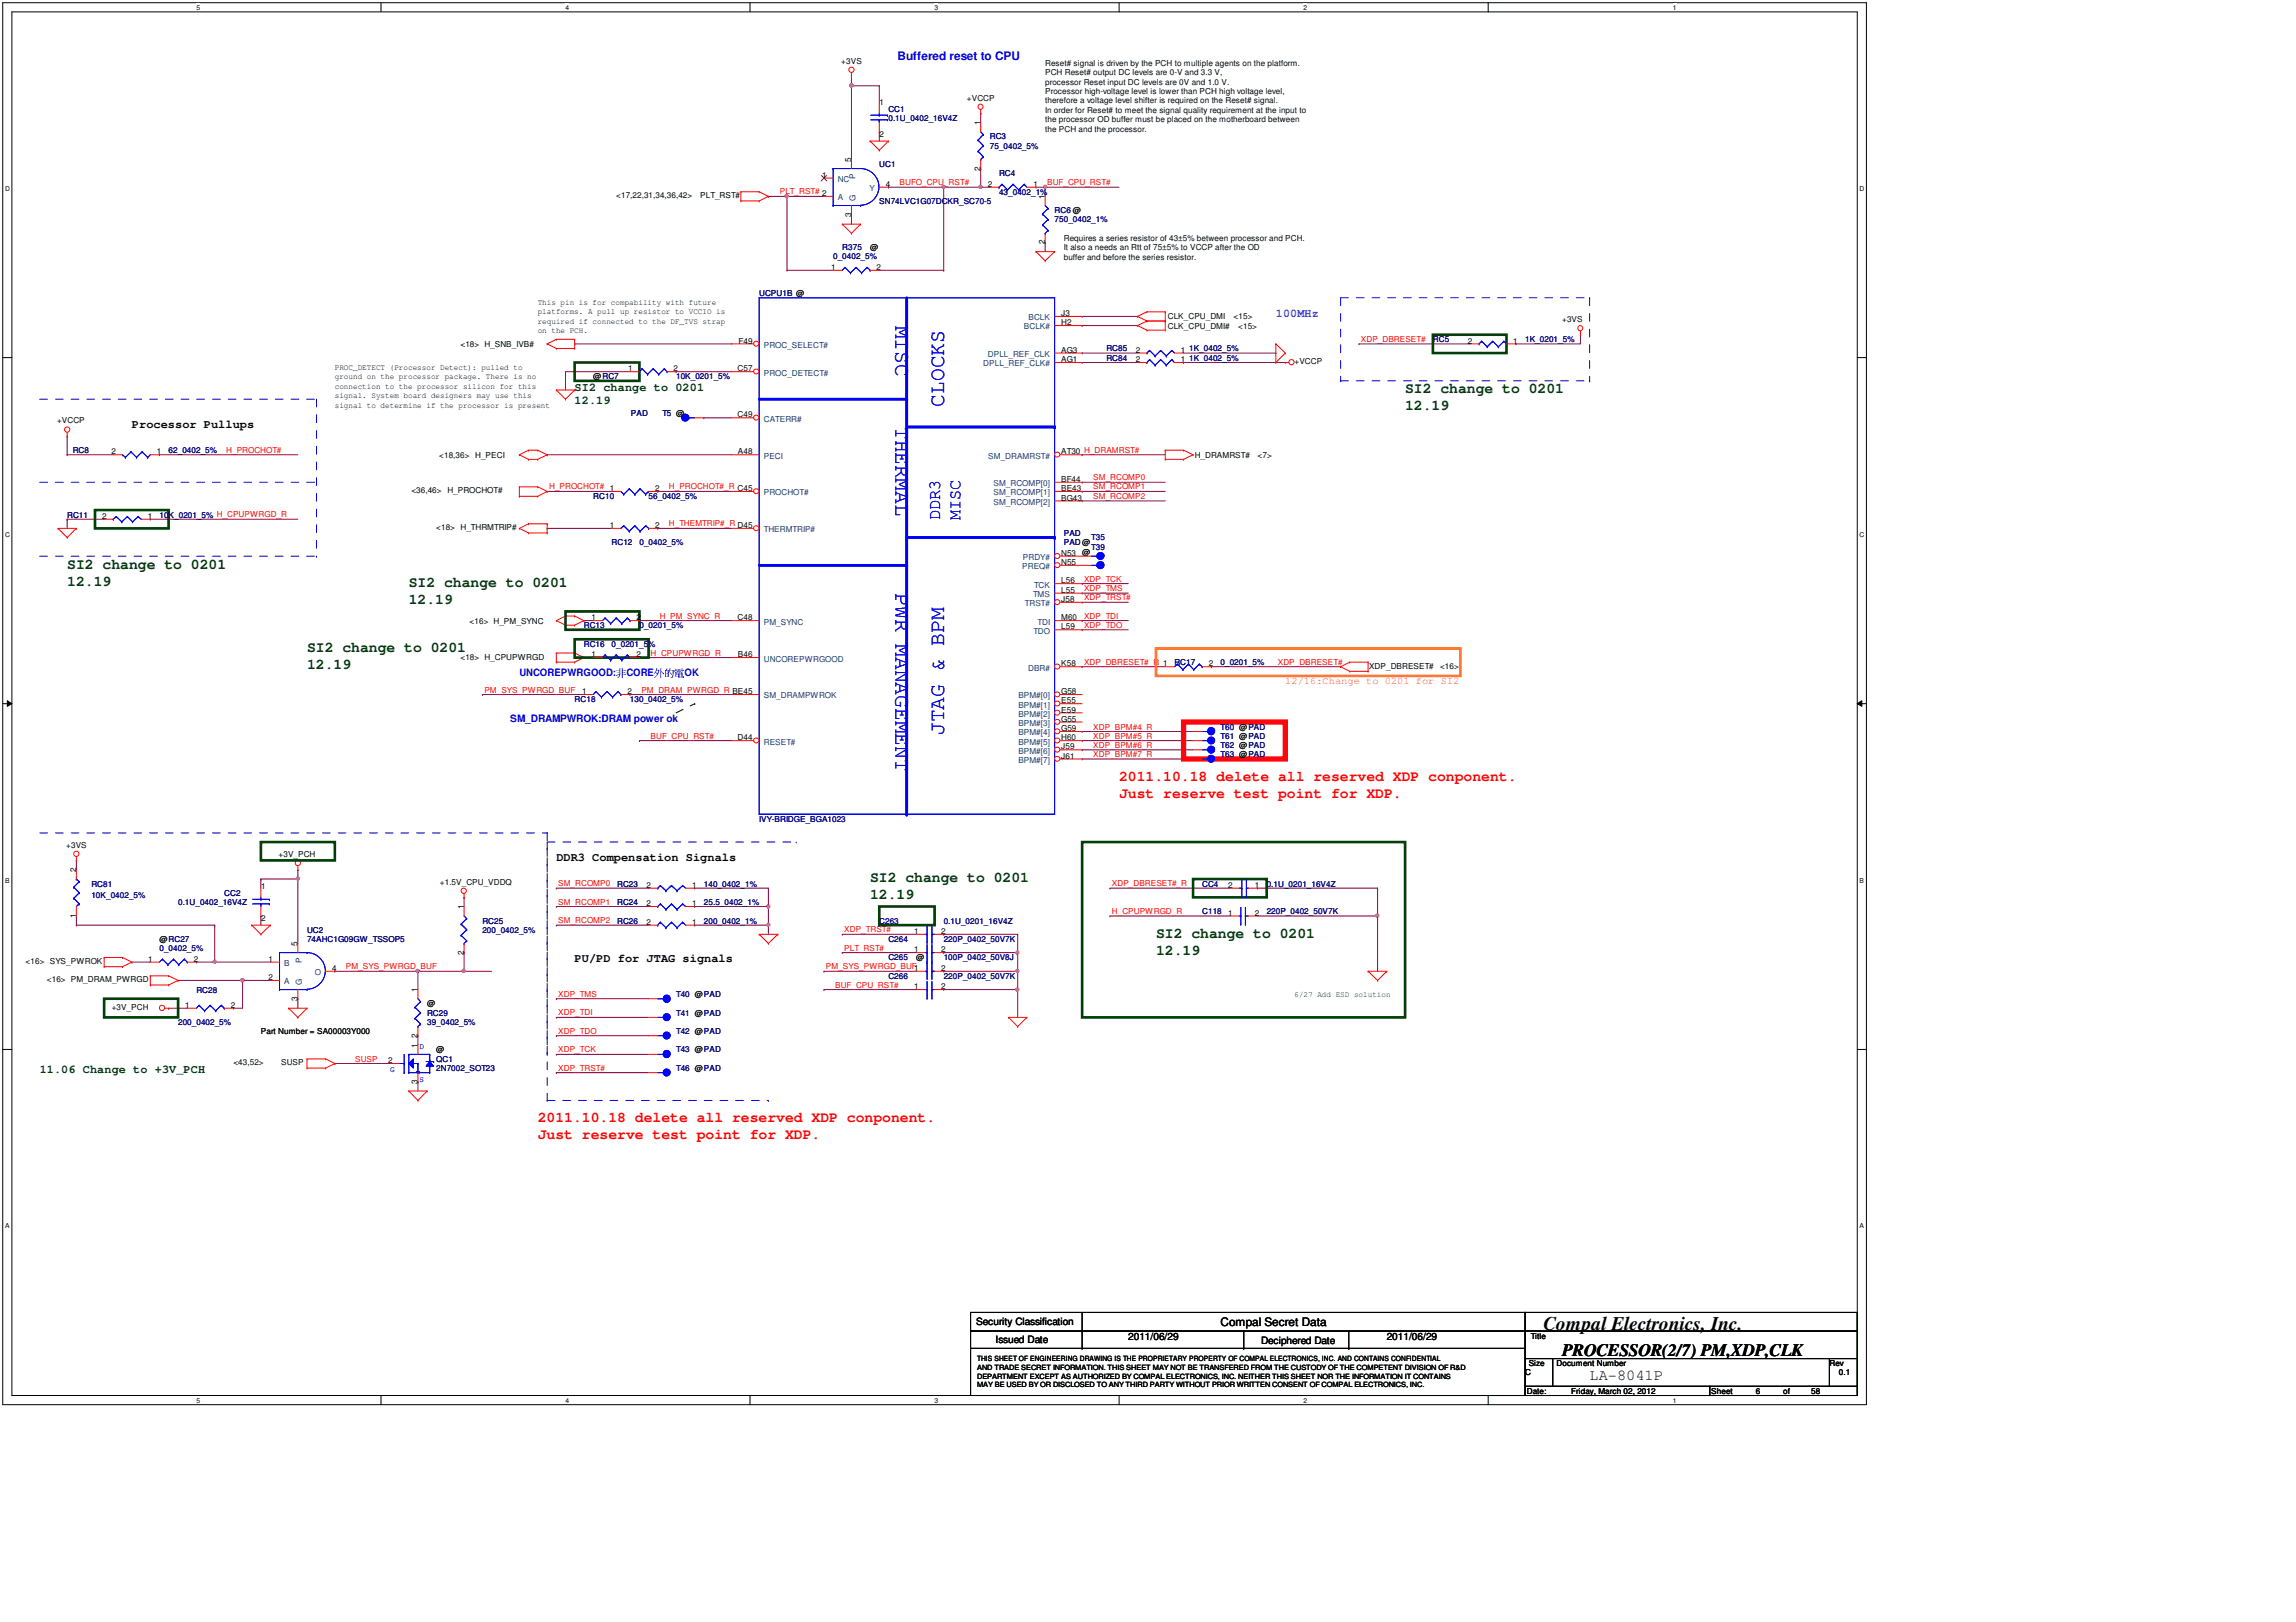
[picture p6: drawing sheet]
<svg xmlns="http://www.w3.org/2000/svg" width="297mm" height="210mm" viewBox="0 0 297 210" stroke-linecap="round" stroke-linejoin="round" font-family="sans-serif">
<defs><g id="words">
<g font-size="2.8" fill="#00f">
<text x="115.9" y="42.1" transform="rotate(90 115.9 42.1)">MISC</text>
<text x="122.1" y="52.6" transform="rotate(-90 122.1 52.6)">CLOCKS</text>
<text x="115.9" y="55.3" transform="rotate(90 115.9 55.3)">THERMAL</text>
<text x="115.9" y="76.8" transform="rotate(90 115.9 76.8)">PWR MANAGEMENT</text>
<text x="122.1" y="95.1" transform="rotate(-90 122.1 95.1)">JTAG &amp; BPM</text>
</g>
<text font-size="2.5" x="199.7" y="172.1">Compal Electronics, Inc.</text>
<g font-size="2.2" fill="#00f">
<text x="121.6" y="67.3" transform="rotate(-90 121.6 67.3)">DDR3</text>
<text x="124.3" y="67.3" transform="rotate(-90 124.3 67.3)">MISC</text>
</g>
<text font-size="2.2" x="202.1" y="175.5">PROCESSOR(2/7) PM,XDP,CLK</text>
<text font-size="2" x="205.7" y="178.6">LA-8041P</text>
<g font-size="1.9" fill="#004000">
<text x="181.8" y="50.9">SI2 change to 0201</text>
<text x="181.8" y="53.1">12.19</text>
<text x="8.7" y="73.6">SI2 change to 0201</text>
<text x="8.7" y="75.8">12.19</text>
<text x="52.9" y="76">SI2 change to 0201</text>
<text x="52.9" y="78.2">12.19</text>
<text x="39.7" y="84.3">SI2 change to 0201</text>
<text x="39.7" y="86.5">12.19</text>
<text x="112.6" y="114.2">SI2 change to 0201</text>
<text x="112.6" y="116.4">12.19</text>
<text x="149.6" y="121.3">SI2 change to 0201</text>
<text x="149.6" y="123.5">12.19</text>
</g>
<g font-size="1.9" fill="#f00">
<text x="144.8" y="101">2011.10.18 delete all reserved XDP conponent.</text>
<text x="144.8" y="103.2">Just reserve test point for XDP.</text>
<text x="69.6" y="145.2">2011.10.18 delete all reserved XDP conponent.</text>
<text x="69.6" y="147.4">Just reserve test point for XDP.</text>
</g>
<text font-size="1.5" fill="#00f" x="116.1" y="7.8">Buffered reset to CPU</text>
<text font-size="1.5" fill="#0080ff" x="165.1" y="41">100MHz</text>
<g font-size="1.5" fill="#004000">
<text x="74.3" y="50.6">SI2 change to 0201</text>
<text x="74.3" y="52.3">12.19</text>
<text x="5.1" y="138.9">11.06 Change to +3V_PCH</text>
</g>
<g font-size="1.5">
<text x="17.1" y="55.3">Processor Pullups</text>
<text x="72" y="111.4">DDR3 Compensation Signals</text>
<text x="74.3" y="124.5">PU/PD for JTAG signals</text>
<text x="157.9" y="171.6">Compal Secret Data</text>
</g>
<g font-size="1.3" fill="#00f">
<text x="67.2" y="87.5">UNCOREPWRGOOD:</text>
<text x="81" y="87.5">CORE</text>
<text x="88.6" y="87.5">OK</text>
<text x="66" y="93.5">SM_DRAMPWROK:DRAM power ok</text>
</g>
<text font-size="1.3" fill="#ff8000" x="166.3" y="88.5">12/16:Change to 0201 for SI2</text>
<g font-size="1.3">
<text x="126.3" y="171.5">Security Classification</text>
<text x="128.8" y="173.8">Issued Date</text>
<text x="146" y="173.4">2011/06/29</text>
<text x="163.2" y="173.9">Deciphered Date</text>
<text x="179.4" y="173.4">2011/06/29</text>
</g>
<g font-size="1.1">
<text x="108.8" y="8.2">+3VS</text>
<text x="135.2" y="8.5">Reset# signal is driven by the PCH to multiple agents on the platform.</text>
<text x="135.2" y="9.7">PCH Reset# output DC levels are 0-V and 3.3 V,</text>
<text x="135.2" y="10.9">processor Reset input DC levels are 0V and 1.0 V.</text>
<text x="113.8" y="13.6">1</text>
<text x="113.8" y="17.7">2</text>
<text x="125.1" y="13">+VCCP</text>
<text x="126.8" y="16.2" transform="rotate(-90 126.8 16.2)">1</text>
<text x="135.2" y="12.2">Processor high-voltage level is lower than PCH high voltage level,</text>
<text x="135.2" y="13.4">therefore a voltage level shifter is required on the Reset# signal.</text>
<text x="135.2" y="14.6">In order for Reset# to meet the signal quality requirement at the input to</text>
<text x="135.2" y="15.8">the processor OD buffer must be placed on the motherboard between</text>
<text x="135.2" y="17.1">the PCH and the processor.</text>
<text x="106.3" y="23">1</text>
<text x="110.1" y="21" transform="rotate(-90 110.1 21)">5</text>
<text x="126.8" y="22.1" transform="rotate(-90 126.8 22.1)">2</text>
<text x="79.7" y="25.7">&lt;17,22,31,34,36,42&gt;</text>
<text x="90.6" y="25.7">PLT_RST#</text>
<text x="110.1" y="28" transform="rotate(-90 110.1 28)">3</text>
<text x="114.6" y="24.2">4</text>
<text x="127.8" y="24.2">2</text>
<text x="133.7" y="24.2">1</text>
<text x="135.2" y="25.8" transform="rotate(-90 135.2 25.8)">1</text>
<text x="107.5" y="34.9">1</text>
<text x="112.6" y="32.4">@</text>
<text x="113.4" y="34.9">2</text>
<text x="135.2" y="31.6" transform="rotate(-90 135.2 31.6)">2</text>
<text x="137.6" y="31.2">Requires a series resistor of 43±5% between processor and PCH.</text>
<text x="137.6" y="32.4">It also a needs an Rtt of 75±5% to VCCP after the OD</text>
<text x="137.6" y="33.6">buffer and before the series resistor.</text>
<text x="69.6" y="39.5">This pin is for compability with future</text>
<text x="69.6" y="40.7">platforms. A pull up resistor to VCCIO is</text>
<text x="69.6" y="41.9">required if connected to the DF_TVS strap</text>
<text x="137.3" y="40.9">J3</text>
<text x="151.1" y="41.3">CLK_CPU_DMI</text>
<text x="159.6" y="41.3">&lt;15&gt;</text>
<text x="202.1" y="41.7">+3VS</text>
<text x="43.3" y="47.8">PROC_DETECT (Processor Detect): pulled to</text>
<text x="59.6" y="44.9">&lt;18&gt; H_SNB_IVB#</text>
<text x="69.6" y="43.1">on the PCH.</text>
<text x="95.6" y="44.5">F49</text>
<text x="137.3" y="42.1">H2</text>
<text x="137.3" y="46.9">AG1</text>
<text x="137.3" y="45.6">AG3</text>
<text x="146.9" y="45.6">2</text>
<text x="146.9" y="46.9">2</text>
<text x="151.1" y="42.5">CLK_CPU_DMI#</text>
<text x="152.8" y="45.6">1</text>
<text x="152.8" y="46.9">1</text>
<text x="160.2" y="42.5">&lt;15&gt;</text>
<text x="167.5" y="47.2">+VCCP</text>
<text x="189.9" y="44.5">2</text>
<text x="195.7" y="44.5">1</text>
<text x="43.3" y="49.1">ground on the processor package. There is no</text>
<text x="43.3" y="50.3">connection to the processor silicon for this</text>
<text x="43.3" y="51.5">signal. System board designers may use this</text>
<text x="43.3" y="52.8">signal to determine if the processor is present</text>
<text x="76.8" y="49.1">@RC7</text>
<text x="81.3" y="48.1">1</text>
<text x="87.1" y="48.1">2</text>
<text x="95.4" y="48.1">C57</text>
<text x="7.4" y="54.8">+VCCP</text>
<text x="14.4" y="58.8">2</text>
<text x="20.3" y="58.8">1</text>
<text x="56.8" y="59.2">&lt;18,36&gt; H_PECI</text>
<text x="95.4" y="54">C49</text>
<text x="95.5" y="58.8">A48</text>
<text x="137.3" y="58.8">AT30 H_DRAMRST#</text>
<text x="154.6" y="59.2">H_DRAMRST#</text>
<text x="162.7" y="59.2">&lt;7&gt;</text>
<text x="53.2" y="63.8">&lt;36,46&gt; H_PROCHOT#</text>
<text x="84.8" y="63.6">2</text>
<text x="137.3" y="63.6">BE43</text>
<text x="137.3" y="64.8">BG43</text>
<text x="137.3" y="62.4">BF44</text>
<text x="13.2" y="67.1">2</text>
<text x="19.1" y="67.1">1</text>
<text x="56.4" y="68.6">&lt;18&gt; H_THRMTRIP#</text>
<text x="78.9" y="68.3">1</text>
<text x="84.8" y="68.3">2</text>
<text x="137.3" y="71.9">N53</text>
<text x="140" y="71.8">@</text>
<text x="137.3" y="73.1">N55</text>
<text x="137.3" y="75.5">L56</text>
<text x="137.3" y="76.7">L55</text>
<text x="137.3" y="77.9">J58</text>
<text x="60.8" y="80.7">&lt;16&gt; H_PM_SYNC</text>
<text x="76.5" y="80.3">1</text>
<text x="82.3" y="80.3">2</text>
<text x="95.4" y="80.3">C48</text>
<text x="137.3" y="80.3">M60</text>
<text x="137.3" y="81.5">L59</text>
<text x="59.6" y="85.4">&lt;18&gt; H_CPUPWRGD</text>
<text x="75.3" y="89.8">1</text>
<text x="76.5" y="85.1">1</text>
<text x="81.2" y="89.8">2</text>
<text x="82.3" y="85.1">2</text>
<text x="95.5" y="85.1">B46</text>
<text x="137.3" y="86.2">K58</text>
<text x="137.3" y="89.8">G58</text>
<text x="156.4" y="86.2">2</text>
<text x="177.1" y="86.5">XDP_DBRESET#</text>
<text x="186.3" y="86.5">&lt;16&gt;</text>
<text x="95.4" y="95.8">D44</text>
<text x="137.3" y="91">E55</text>
<text x="137.3" y="92.2">E59</text>
<text x="137.3" y="93.4">G55</text>
<text x="137.3" y="94.6">G59</text>
<text x="137.3" y="95.8">H60</text>
<text x="137.3" y="97">J59</text>
<text x="137.3" y="98.2">J61</text>
<text x="8.6" y="109.7">+3VS</text>
<text x="9.8" y="112.9" transform="rotate(-90 9.8 112.9)">2</text>
<text x="36" y="110.9">+3V_PCH</text>
<text x="9.8" y="118.7" transform="rotate(-90 9.8 118.7)">1</text>
<text x="33.8" y="115.1">1</text>
<text x="33.8" y="119.1">2</text>
<text x="56.9" y="114.5">+1.5V_CPU_VDDQ</text>
<text x="60" y="117.7" transform="rotate(-90 60 117.7)">1</text>
<text x="83.7" y="117.3">2</text>
<text x="83.7" y="119.7">2</text>
<text x="83.7" y="114.9">2</text>
<text x="89.5" y="117.3">1</text>
<text x="89.5" y="119.7">1</text>
<text x="89.5" y="114.9">1</text>
<text x="158.9" y="114.9">2</text>
<text x="158.9" y="118.5">1</text>
<text x="162.3" y="114.9">1</text>
<text x="162.3" y="118.5">2</text>
<text x="3.3" y="124.8">&lt;16&gt; SYS_PWROK</text>
<text x="19.2" y="124.5">1</text>
<text x="20.6" y="121.9">@RC27</text>
<text x="25.1" y="124.5">2</text>
<text x="34.7" y="124.5">1</text>
<text x="38.5" y="122.4" transform="rotate(-90 38.5 122.4)">5</text>
<text x="43" y="125.6">4</text>
<text x="60" y="123.5" transform="rotate(-90 60 123.5)">2</text>
<text x="118.3" y="123.2">1</text>
<text x="118.3" y="120.9">1</text>
<text x="118.5" y="124.3">@</text>
<text x="121.8" y="125.6">2</text>
<text x="121.8" y="123.2">2</text>
<text x="121.8" y="120.9">2</text>
<text x="6.1" y="127.1">&lt;16&gt; PM_DRAM_PWRGD</text>
<text x="14.4" y="130.7">+3V_PCH</text>
<text x="24" y="130.4">1</text>
<text x="29.9" y="130.4">2</text>
<text x="34.7" y="126.8">2</text>
<text x="38.5" y="129.5" transform="rotate(-90 38.5 129.5)">3</text>
<text x="54" y="128.4" transform="rotate(-90 54 128.4)">1</text>
<text x="55.3" y="130.2">@</text>
<text x="118.3" y="128">1</text>
<text x="121.8" y="128">2</text>
<text x="30.2" y="137.9">&lt;43,52&gt;</text>
<text x="33.8" y="133.8">Part Number = SA00003Y000</text>
<text x="36.4" y="137.9">SUSP</text>
<text x="50.2" y="137.6">2</text>
<text x="54" y="135.6" transform="rotate(-90 54 135.6)">1</text>
<text x="54" y="134.3" transform="rotate(-90 54 134.3)">2</text>
<text x="56.4" y="136.2">@</text>
<text x="54" y="140.3" transform="rotate(-90 54 140.3)">3</text>
<text x="198" y="173.3">Title</text>
<text x="197.3" y="178">C</text>
<text x="197.8" y="176.8">Size</text>
<text x="201.4" y="176.8">Document Number</text>
<text x="236.7" y="176.8">Rev</text>
<text x="237.9" y="178">0.1</text>
<text x="197.5" y="180.4">Date:</text>
<text x="203.3" y="180.4">Friday, March 02, 2012</text>
<text x="221.4" y="180.4">Sheet</text>
<text x="227.2" y="180.4">6</text>
<text x="230.7" y="180.4">of</text>
<text x="234.3" y="180.4">58</text>
</g>
<g font-size="1.1" fill="#000080">
<text x="114.9" y="14.4">CC1</text>
<text x="114.9" y="15.6">0.1U_0402_16V4Z</text>
<text x="113.8" y="21.6">UC1</text>
<text x="128.1" y="18">RC3</text>
<text x="128.1" y="19.2">75_0402_5%</text>
<text x="129.2" y="22.8">RC4</text>
<text x="113.8" y="26.4">SN74LVC1G07DCKR_SC70-5</text>
<text x="129.2" y="25.2">43_0402_1%</text>
<text x="136.4" y="27.6">RC6 @</text>
<text x="136.4" y="28.8">750_0402_1%</text>
<text x="107.8" y="33.5">0_0402_5%</text>
<text x="109" y="32.4">R375</text>
<text x="98.2" y="38.3">UCPU1B @</text>
<text x="143.1" y="45.5">RC85</text>
<text x="143.1" y="46.7">RC84</text>
<text x="153.8" y="45.5">1K_0402_5%</text>
<text x="153.8" y="46.7">1K_0402_5%</text>
<text x="185.4" y="44.3">RC5</text>
<text x="197.3" y="44.3">1K_0201_5%</text>
<text x="81.6" y="53.9">PAD</text>
<text x="85.7" y="53.9">T5 @</text>
<text x="87.5" y="49.1">10K_0201_5%</text>
<text x="9.4" y="58.6">RC8</text>
<text x="21.8" y="58.6">62_0402_5%</text>
<text x="76.8" y="64.6">RC10</text>
<text x="83.9" y="64.6">56_0402_5%</text>
<text x="8.7" y="67">RC11</text>
<text x="20.6" y="67">10K_0201_5% H_CPUPWRGD_R</text>
<text x="79.1" y="70.5">RC12</text>
<text x="82.7" y="70.5">0_0402_5%</text>
<text x="137.6" y="70.5">PAD@</text>
<text x="137.6" y="69.4">PAD</text>
<text x="141.2" y="71.2">T39</text>
<text x="141.2" y="69.9">T35</text>
<text x="75.5" y="83.7">RC16</text>
<text x="75.5" y="81.3">RC13</text>
<text x="79.1" y="83.7">0_0201_5%</text>
<text x="82.7" y="81.3">0_0201_5%</text>
<text x="151.9" y="86.1">RC17</text>
<text x="157.9" y="86.1">0_0201_5%</text>
<text x="74.3" y="90.9">RC18</text>
<text x="81.5" y="90.9">130_0402_5%</text>
<text x="157.9" y="94.4">T60 @PAD</text>
<text x="157.9" y="95.6">T61 @PAD</text>
<text x="157.9" y="98">T63 @PAD</text>
<text x="157.9" y="96.8">T62 @PAD</text>
<text x="98.2" y="106.3">IVY-BRIDGE_BGA1023</text>
<text x="11.8" y="114.7">RC81</text>
<text x="11.8" y="116.2">10K_0402_5%</text>
<text x="23" y="117.1">0.1U_0402_16V4Z</text>
<text x="29" y="115.9">CC2</text>
<text x="62.4" y="119.5">RC25</text>
<text x="79.8" y="117.1">RC24</text>
<text x="79.8" y="119.5">RC26</text>
<text x="79.8" y="114.7">RC23</text>
<text x="91.1" y="117.1">25.5_0402_1%</text>
<text x="91.1" y="119.5">200_0402_1%</text>
<text x="91.1" y="114.7">140_0402_1%</text>
<text x="113.8" y="119.5">C263</text>
<text x="122.1" y="119.5">0.1U_0201_16V4Z</text>
<text x="155.5" y="114.7">CC4</text>
<text x="155.5" y="118.3">C118</text>
<text x="163.9" y="114.7">0.1U_0201_16V4Z</text>
<text x="163.9" y="118.3">220P_0402_50V7K</text>
<text x="20.6" y="123.1">0_0402_5%</text>
<text x="39.7" y="120.7">UC2</text>
<text x="39.7" y="121.9">74AHC1G09GW_TSSOP5</text>
<text x="62.4" y="120.7">200_0402_5%</text>
<text x="114.9" y="124.3">C265</text>
<text x="114.9" y="121.9">C264</text>
<text x="122.1" y="124.3">100P_0402_50V8J</text>
<text x="122.1" y="121.9">220P_0402_50V7K</text>
<text x="25.4" y="128.4">RC28</text>
<text x="55.3" y="131.4">RC29</text>
<text x="87.5" y="129">T40 @PAD</text>
<text x="87.5" y="131.4">T41 @PAD</text>
<text x="114.9" y="126.7">C266</text>
<text x="122.1" y="126.7">220P_0402_50V7K</text>
<text x="23" y="132.6">200_0402_5%</text>
<text x="55.3" y="132.6">39_0402_5%</text>
<text x="56.4" y="137.4">QC1</text>
<text x="87.5" y="133.8">T42 @PAD</text>
<text x="87.5" y="136.2">T43 @PAD</text>
<text x="56.4" y="138.6">2N7002_SOT23</text>
<text x="87.5" y="138.6">T46 @PAD</text>
</g>
<g font-size="1.1" fill="#004080">
<text x="108.4" y="23.5">NC</text>
<text x="110.7" y="23.1" transform="rotate(-90 110.7 23.1)">P</text>
<text x="108.4" y="25.9">A</text>
<text x="110.7" y="26" transform="rotate(-90 110.7 26)">G</text>
<text x="112.5" y="24.7">Y</text>
<text x="133.1" y="41.5">BCLK</text>
<text x="98.8" y="45">PROC_SELECT#</text>
<text x="127.2" y="47.4">DPLL_REF_CLK#</text>
<text x="127.8" y="46.2">DPLL_REF_CLK</text>
<text x="132.5" y="42.6">BCLK#</text>
<text x="98.8" y="48.6">PROC_DETECT#</text>
<text x="98.8" y="54.6">CATERR#</text>
<text x="98.8" y="59.4">PECI</text>
<text x="127.9" y="59.4">SM_DRAMRST#</text>
<text x="98.8" y="64.1">PROCHOT#</text>
<text x="128.5" y="64.1">SM_RCOMP[1]</text>
<text x="128.5" y="65.3">SM_RCOMP[2]</text>
<text x="128.5" y="62.9">SM_RCOMP[0]</text>
<text x="98.8" y="68.9">THERMTRIP#</text>
<text x="132.3" y="73.7">PREQ#</text>
<text x="132.3" y="72.5">PRDY#</text>
<text x="133.6" y="77.3">TMS</text>
<text x="133.8" y="76">TCK</text>
<text x="98.8" y="80.8">PM_SYNC</text>
<text x="132.6" y="78.5">TRST#</text>
<text x="133.7" y="82">TDO</text>
<text x="134.2" y="80.8">TDI</text>
<text x="98.8" y="85.6">UNCOREPWRGOOD</text>
<text x="133" y="86.8">DBR#</text>
<text x="98.8" y="90.4">SM_DRAMPWROK</text>
<text x="131.7" y="90.4">BPM#[0]</text>
<text x="131.7" y="91.6">BPM#[1]</text>
<text x="131.7" y="92.8">BPM#[2]</text>
<text x="131.7" y="93.9">BPM#[3]</text>
<text x="131.7" y="95.2">BPM#[4]</text>
<text x="98.8" y="96.4">RESET#</text>
<text x="131.7" y="96.4">BPM#[5]</text>
<text x="131.7" y="97.5">BPM#[6]</text>
<text x="131.7" y="98.7">BPM#[7]</text>
<text x="36.8" y="125">B</text>
<text x="39" y="124.6" transform="rotate(-90 39 124.6)">P</text>
<text x="36.8" y="127.4">A</text>
<text x="39" y="127.5" transform="rotate(-90 39 127.5)">G</text>
<text x="40.7" y="126.2">O</text>
</g>
<g font-size="1.1" fill="#f00">
<text x="116.4" y="24">BUFO_CPU_RST#</text>
<text x="135.5" y="24">BUF_CPU_RST#</text>
<text x="100.9" y="25.2">PLT_RST# 2</text>
<text x="176.1" y="44.2">XDP_DBRESET#</text>
<text x="29.3" y="58.6">H_PROCHOT#</text>
<text x="71" y="63.3">H_PROCHOT# 1</text>
<text x="86.5" y="63.3">H_PROCHOT#_R C45</text>
<text x="141.4" y="63.3">SM_RCOMP1</text>
<text x="141.4" y="64.6">SM_RCOMP2</text>
<text x="141.4" y="62.2">SM_RCOMP0</text>
<text x="86.5" y="68.1">H_THEMTRIP#_R D45</text>
<text x="140.3" y="76.5">XDP_TMS</text>
<text x="140.3" y="77.7">XDP_TRST#</text>
<text x="140.3" y="75.3">XDP_TCK</text>
<text x="85.4" y="80.1">H_PM_SYNC_R</text>
<text x="140.3" y="80.1">XDP_TDI</text>
<text x="140.3" y="81.2">XDP_TDO</text>
<text x="62.7" y="89.6">PM_SYS_PWRGD_BUF</text>
<text x="83" y="89.6">PM_DRAM_PWRGD_R BE45</text>
<text x="84.2" y="84.8">H_CPUPWRGD_R</text>
<text x="140.3" y="86">XDP_DBRESET#_R 1</text>
<text x="165.3" y="86">XDP_DBRESET#</text>
<text x="84.2" y="95.6">BUF_CPU_RST#</text>
<text x="141.4" y="94.4">XDP_BPM#4_R</text>
<text x="141.4" y="95.6">XDP_BPM#5_R</text>
<text x="141.4" y="96.8">XDP_BPM#6_R</text>
<text x="141.4" y="98">XDP_BPM#7_R</text>
<text x="72.2" y="117.1">SM_RCOMP1</text>
<text x="72.2" y="119.5">SM_RCOMP2</text>
<text x="72.2" y="114.7">SM_RCOMP0</text>
<text x="143.9" y="114.7">XDP_DBRESET#_R</text>
<text x="143.9" y="118.3">H_CPUPWRGD_R</text>
<text x="44.8" y="125.4">PM_SYS_PWRGD_BUF</text>
<text x="106.9" y="125.4">PM_SYS_PWRGD_BUF1</text>
<text x="109.2" y="120.7">XDP_TRST#</text>
<text x="109.2" y="123">PLT_RST#</text>
<text x="72.2" y="129">XDP_TMS</text>
<text x="72.2" y="131.4">XDP_TDI</text>
<text x="108" y="127.8">BUF_CPU_RST#</text>
<text x="45.9" y="137.4">SUSP</text>
<text x="72.2" y="133.8">XDP_TDO</text>
<text x="72.2" y="136.2">XDP_TCK</text>
<text x="72.2" y="138.6">XDP_TRST#</text>
</g>
<text font-size="1.1" fill="#004000" x="167.5" y="129">6/27 Add ESD solution</text>
<g font-size="1.1" fill="#00f">
<text x="54.3" y="135.8">D</text>
<text x="50.5" y="138.7">G</text>
<text x="54.3" y="140">S</text>
</g>
<g font-size=".9">
<text x="25.4" y="1.3">5</text>
<text x="73.2" y="1.3">4</text>
<text x="120.9" y="1.3">3</text>
<text x="168.7" y="1.3">2</text>
<text x="216.4" y="1.3">1</text>
<text x=".6" y="24.7">D</text>
<text x="240.6" y="24.7">D</text>
<text x=".6" y="69.4">C</text>
<text x="240.6" y="69.4">C</text>
<text x=".6" y="114.2">B</text>
<text x="240.6" y="114.2">B</text>
<text x=".6" y="159">A</text>
<text x="240.6" y="159">A</text>
<text x="126.4" y="176.2">THIS SHEET OF ENGINEERING DRAWING IS THE PROPRIETARY PROPERTY OF COMPAL ELECTRONICS, INC. AND CONTAINS CONFIDENTIAL</text>
<text x="126.4" y="177.3">AND TRADE SECRET INFORMATION. THIS SHEET MAY NOT BE TRANSFERED FROM THE CUSTODY OF THE COMPETENT DIVISION OF R&amp;D</text>
<text x="126.4" y="179.5">MAY BE USED BY OR DISCLOSED TO ANY THIRD PARTY WITHOUT PRIOR WRITTEN CONSENT OF COMPAL ELECTRONICS, INC.</text>
<text x="126.4" y="178.4">DEPARTMENT EXCEPT AS AUTHORIZED BY COMPAL ELECTRONICS, INC. NEITHER THIS SHEET NOR THE INFORMATION IT CONTAINS</text>
<text x="25.4" y="181.5">5</text>
<text x="73.2" y="181.5">4</text>
<text x="120.9" y="181.5">3</text>
<text x="168.7" y="181.5">2</text>
<text x="216.4" y="181.5">1</text>
</g>
</g></defs>
<path d="M.4 .4h241.1v181.4h-241.1zM1.5 1.5h238.8v179.1h-238.8z" fill="none" stroke="#000" stroke-width=".13"/>
<g fill="#fff">
<path d="M25.4 .5h.5v1h-.5z"/>
<path d="M25.4 180.7h.5v1h-.5z"/>
</g>
<path d="M49.3 .4v1.1M49.3 180.6v1.2" fill="none" stroke="#000" stroke-width=".13"/>
<g fill="#fff">
<path d="M73.2 .5h.4v1h-.4z"/>
<path d="M73.2 180.7h.4v1h-.4z"/>
</g>
<path d="M97 .4v1.1M97 180.6v1.2" fill="none" stroke="#000" stroke-width=".13"/>
<g fill="#fff">
<path d="M120.9 .5h.5v1h-.5z"/>
<path d="M120.9 180.7h.5v1h-.5z"/>
</g>
<path d="M144.8 .4v1.1M144.8 180.6v1.2" fill="none" stroke="#000" stroke-width=".13"/>
<g fill="#fff">
<path d="M168.7 .5h.4v1h-.4z"/>
<path d="M168.7 180.7h.4v1h-.4z"/>
</g>
<path d="M192.5 .4v1.1M192.5 180.6v1.2" fill="none" stroke="#000" stroke-width=".13"/>
<g fill="#fff">
<path d="M216.4 .5h.5v1h-.5z"/>
<path d="M216.4 180.7h.5v1h-.5z"/>
<path d="M.6 23.9h.6v1h-.6z"/>
<path d="M240.6 23.9h.6v1h-.6z"/>
<path d="M.6 68.6h.6v1h-.6z"/>
<path d="M240.6 68.6h.6v1h-.6z"/>
</g>
<path d="M.4 46.3h1.1M240.3 46.3h1.2" fill="none" stroke="#000" stroke-width=".13"/>
<g fill="#fff">
<path d="M.6 113.4h.6v1h-.6z"/>
<path d="M240.6 113.4h.5v1h-.5z"/>
</g>
<path d="M.4 91.1h1.1M.9 90.7l.6 .4-.6 .3zM240.3 91.1l.6-.4v.7zM240.3 91.1h1.2" fill="none" stroke="#000" stroke-width=".13"/>
<path d="M.9 90.7l.6 .4-.6 .3zM240.3 91.1l.6-.4v.7z" fill="#000"/>
<g fill="#fff">
<path d="M.6 158.2h.6v.9h-.6z"/>
<path d="M240.6 158.2h.5v.9h-.5z"/>
</g>
<path d="M.4 135.8h1.1M240.3 135.8h1.2" fill="none" stroke="#000" stroke-width=".13"/>
<path d="M20.6 58.9h.1M20.6 58.9h17.9M89.9 114.9h.1M89.9 119.7h.1M89.9 114.9h9.5M89.9 119.7h9.5M72 138.8h.1M72 129.2h.1M72 131.7h.1M72 138.8h11.9M72 129.2h11.9M72 131.7h11.9" fill="none" stroke="#800040" stroke-width=".13"/>
<path d="M99.3 119.5h.2l.1 .2-.1 .1-.1 .1-.1-.1z" fill-rule="evenodd" fill="#f0f"/>
<path d="M99.3 119.5h.2l.1 .2-.1 .1-.1 .1-.1-.1z" fill="none" stroke="#f0f" stroke-width=".13"/>
<g fill="none" stroke="#800040" stroke-width=".13">
<path d="M8.7 56.4h.1M8.7 58.9h.1M8.7 56.4v2.5M8.7 58.9h6M175.8 44.5h.1M175.8 44.5h14.4M196.1 44.5h.1M204.5 43.3h.1M204.5 43.3v1.2h-8.4M72 117.3h.1M72 119.7h.1M72 114.9h.1"/>
<path d="M72 117.3h11.9M72 119.7h11.9M72 114.9h11.9M99.4 117.3h.1M99.4 117.3v2.4M72 134h.1M72 134h11.9"/>
</g>
<path d="M99.3 117.2h.2l.1 .1-.1 .1-.1 .1-.1-.1z" fill-rule="evenodd" fill="#f0f"/>
<path d="M99.3 117.2h.2l.1 .1-.1 .1-.1 .1-.1-.1z" fill="none" stroke="#f0f" stroke-width=".13"/>
<path d="M8.7 67.2h.1M8.7 67.2h4.8M19.4 67.2h.1M19.4 67.2h19.1M89.9 117.3h.1M99.4 119.7h.1M99.4 114.9h.1M99.4 114.9v2.4h-9.5M99.4 119.7v1.2M60 125.7h.1M60 125.7h3.6" fill="none" stroke="#800040" stroke-width=".13"/>
<path d="M59.8 125.5h.3l.1 .1-.1 .2-.1 .1-.2-.1z" fill-rule="evenodd" fill="#f0f"/>
<path d="M59.8 125.5h.3l.1 .1-.1 .2-.1 .1-.2-.1z" fill="none" stroke="#f0f" stroke-width=".13"/>
<path d="M8.7 67.2h.1M8.7 67.2v1.2M38.5 113.8h.1M38.5 113.8v8.3M43.3 137.6h.1M43.3 137.6h7.2M54.1 140h.1M54.1 140v1.2M60 123.3h.1M60 123.3v2.4" fill="none" stroke="#800040" stroke-width=".13"/>
<path d="M38.4 113.6h.3v.1v.1l-.2 .1-.1-.1z" fill-rule="evenodd" fill="#f0f"/>
<path d="M38.4 113.6h.3v.1v.1l-.2 .1-.1-.1z" fill="none" stroke="#f0f" stroke-width=".13"/>
<g fill="none" stroke="#800040" stroke-width=".13">
<path d="M140 42.1h.1M140 40.9h.1M140 58.9h.1M140 42.1h7.2M140 40.9h7.2M140 58.9h10.8M140 63.6h.1M140 64.8h.1M140 62.4h.1M140 63.6h10.8M140 64.8h10.8M140 62.4h10.8"/>
<path d="M140 86.3h.1M140 94.7h.1M140 95.8h.1M140 97h.1M140 98.2h.1M140 86.3h10.8M140 94.7h14.3M140 95.8h14.3M140 97h14.3M140 98.2h14.3M156.7 86.3h.1M156.7 86.3h16.7"/>
<path d="M33.8 113.8h.1M33.8 118.5h.1M33.8 113.8h4.7M33.8 113.8v1.1M33.8 118.5v1.2M31.4 126.9h.1M31.4 126.9h3.6M38.5 129.2h.1M38.5 129.2v1.3"/>
</g>
<path d="M31.2 126.7h.3l.1 .1-.1 .2-.2 .1-.1-.1z" fill-rule="evenodd" fill="#f0f"/>
<path d="M31.2 126.7h.3l.1 .1-.1 .2-.2 .1-.1-.1z" fill="none" stroke="#f0f" stroke-width=".13"/>
<path d="M54.1 125.7h.1M54.1 125.7h5.9" fill="none" stroke="#800040" stroke-width=".13"/>
<path d="M59.8 125.5h.3l.1 .1-.1 .2-.1 .1-.2-.1z" fill-rule="evenodd" fill="#f0f"/>
<path d="M59.8 125.5h.3l.1 .1-.1 .2-.1 .1-.2-.1z" fill="none" stroke="#f0f" stroke-width=".13"/>
<path d="M53.9 125.5h.3v.1v.2l-.2 .1-.1-.1z" fill-rule="evenodd" fill="#f0f"/>
<path d="M53.9 125.5h.3v.1v.2l-.2 .1-.1-.1z" fill="none" stroke="#f0f" stroke-width=".13"/>
<g fill="none" stroke="#800040" stroke-width=".13">
<path d="M38.5 112.6h.1M38.5 112.6v1.2M60 116.1h.1M60 116.1v1.2M17.1 124.5h.1M17.1 124.5h2.3M27.8 124.5h.1M27.8 124.5h7.2M43.3 125.7h.1M43.3 125.7h10.8M54.1 125.7h.1M54.1 134h.1"/>
<path d="M54.1 125.7v2.4M54.1 134v1.2"/>
</g>
<path d="M27.6 124.3h.3l.1 .2-.1 .1-.1 .1-.2-.1z" fill-rule="evenodd" fill="#f0f"/>
<path d="M27.6 124.3h.3l.1 .2-.1 .1-.1 .1-.2-.1z" fill="none" stroke="#f0f" stroke-width=".13"/>
<g fill="none" stroke="#800040" stroke-width=".13">
<path d="M110.2 11.1h.1M110.2 9.9h.1M110.2 11.1h3.6M110.2 9.9v1.2M70.8 58.9h.1M70.8 58.9h23.9M73.2 48.1h.1M73.2 48.1h8.3M73.2 48.1v2.4M74.3 44.5h.1M74.3 44.5h20.4M87.5 48.1h.1"/>
<path d="M87.5 48.1h7.2M70.8 68.4h.1M70.8 63.6h.1M70.8 68.4h8.3M70.8 63.6h8.3M85.1 68.4h.1M85.1 63.6h.1M85.1 68.4h9.6M85.1 63.6h9.6M62.4 89.9h.1M62.4 89.9h13.1M75.5 85.1h.1"/>
<path d="M75.5 80.3h.1M75.5 85.1h1.3M75.5 80.3h1.3M81.5 89.9h.1M81.5 89.9h13.2M82.7 80.3h.1M82.7 85.1h.1M82.7 95.8h.1M82.7 85.1h12M82.7 80.3h12M82.7 95.8h12M72 136.4h.1"/>
<path d="M72 136.4h11.9"/>
</g>
<path d="M110 10.9h.3l.1 .2-.1 .1-.1 .1-.2-.1z" fill-rule="evenodd" fill="#f0f"/>
<path d="M110 10.9h.3l.1 .2-.1 .1-.1 .1-.2-.1z" fill="none" stroke="#f0f" stroke-width=".13"/>
<path d="M122.1 24.2h.1M122.1 24.2h4.8" fill="none" stroke="#800040" stroke-width=".13"/>
<path d="M126.7 24h.3l.1 .2-.1 .1-.2 .1-.1-.1z" fill-rule="evenodd" fill="#f0f"/>
<path d="M126.7 24h.3l.1 .2-.1 .1-.2 .1-.1-.1z" fill="none" stroke="#f0f" stroke-width=".13"/>
<path d="M121.9 24h.3l.1 .2-.1 .1-.1 .1-.2-.1z" fill-rule="evenodd" fill="#f0f"/>
<path d="M121.9 24h.3l.1 .2-.1 .1-.1 .1-.2-.1z" fill="none" stroke="#f0f" stroke-width=".13"/>
<path d="M126.9 21.8h.1M126.9 24.2h.1M126.9 21.8v2.4M126.9 24.2h1.2M135.2 24.2h.1M135.2 24.2h9.6" fill="none" stroke="#800040" stroke-width=".13"/>
<path d="M135.1 24h.3v.2v.1l-.2 .1-.1-.1z" fill-rule="evenodd" fill="#f0f"/>
<path d="M135.1 24h.3v.2v.1l-.2 .1-.1-.1z" fill="none" stroke="#f0f" stroke-width=".13"/>
<g fill="none" stroke="#800040" stroke-width=".13">
<path d="M110.2 11.1h.1M110.2 11.1v9.5M113.8 11.1h.1M113.8 11.1v2.4M126.9 14.7h.1M126.9 14.7v1.1M101.8 25.4h.1M101.8 25.4h4.8M134 24.2h.1M134 24.2h1.2M135.2 24.2h.1M135.2 31.4h.1"/>
<path d="M135.2 24.2v1.2M135.2 31.4v1.2"/>
</g>
<path d="M110 10.9h.3l.1 .2-.1 .1-.1 .1-.2-.1z" fill-rule="evenodd" fill="#f0f"/>
<path d="M110 10.9h.3l.1 .2-.1 .1-.1 .1-.2-.1z" fill="none" stroke="#f0f" stroke-width=".13"/>
<g fill="none" stroke="#800040" stroke-width=".13">
<path d="M113.8 17.1h.1M113.8 17.1v1.2M110.2 27.8h.1M110.2 27.8v1.2M91.1 54.1h.1M91.1 54.1h3.6M140 76.8h.1M140 77.9h.1M140 75.5h.1M140 76.8h6M140 77.9h6M140 75.5h6"/>
<path d="M140 80.3h.1M140 81.5h.1M140 80.3h6M140 81.5h6M143.6 114.9h.1M143.6 114.9h15.5M178.2 118.5h.1M178.2 118.5v7.2M21.8 130.5h.1M21.8 130.5h2.4M23 126.9h.1M23 126.9h8.4"/>
<path d="M30.2 130.5h.1M31.4 126.9h.1M31.4 126.9v3.6h-1.2"/>
</g>
<path d="M178 118.3h.3l.1 .2-.1 .1-.1 .1-.2-.1z" fill-rule="evenodd" fill="#f0f"/>
<path d="M178 118.3h.3l.1 .2-.1 .1-.1 .1-.2-.1z" fill="none" stroke="#f0f" stroke-width=".13"/>
<path d="M101.8 35h.1M101.8 25.4h.1M101.8 35h6M101.8 25.4v9.6M143.6 118.5h.1M143.6 118.5h15.5M162.7 114.9h.1M162.7 114.9h15.5M162.7 118.5h15.5M178.2 118.5h.1M178.2 114.9h.1M178.2 114.9v3.6" fill="none" stroke="#800040" stroke-width=".13"/>
<path d="M101.6 25.2h.3l.1 .2-.1 .1-.1 .1-.2-.1z" fill-rule="evenodd" fill="#f0f"/>
<path d="M101.6 25.2h.3l.1 .2-.1 .1-.1 .1-.2-.1z" fill="none" stroke="#f0f" stroke-width=".13"/>
<g fill="none" stroke="#800040" stroke-width=".13">
<path d="M99.4 25.4h.1M99.4 25.4h2.4M113.8 35h8.3M114.9 24.2h.1M114.9 24.2h7.2M122.1 35h.1M122.1 24.2h.1M122.1 24.2v10.8M109 120.9h.1M109 120.9h9.5M122.1 120.9h.1M122.1 123.3h.1"/>
<path d="M122.1 120.9h9.6M122.1 123.3h9.6M131.7 128.1h.1M131.7 128.1v3.6"/>
</g>
<path d="M131.5 123.1h.3v.2v.1l-.2 .1-.1-.1z" fill-rule="evenodd" fill="#f0f"/>
<path d="M131.5 123.1h.3v.2v.1l-.2 .1-.1-.1z" fill="none" stroke="#f0f" stroke-width=".13"/>
<path d="M109 123.3h.1M109 123.3h9.5M122.1 125.7h.1M122.1 125.7h9.6M131.7 120.9h.1M131.7 120.9v2.4" fill="none" stroke="#800040" stroke-width=".13"/>
<path d="M131.5 125.5h.3v.1v.2l-.2 .1-.1-.1z" fill-rule="evenodd" fill="#f0f"/>
<path d="M131.5 125.5h.3v.1v.2l-.2 .1-.1-.1z" fill="none" stroke="#f0f" stroke-width=".13"/>
<path d="M106.6 125.7h.1M106.6 125.7h11.9M122.1 128.1h.1M122.1 128.1h9.6M131.7 123.3h.1M131.7 123.3v2.4" fill="none" stroke="#800040" stroke-width=".13"/>
<path d="M131.5 127.9h.3v.2v.1l-.2 .1-.1-.1z" fill-rule="evenodd" fill="#f0f"/>
<path d="M131.5 127.9h.3v.2v.1l-.2 .1-.1-.1z" fill="none" stroke="#f0f" stroke-width=".13"/>
<g fill="none" stroke="#800040" stroke-width=".13">
<path d="M140 46.9h.1M140 45.7h.1M140 46.9h7.2M140 45.7h7.2M153.1 46.9h.1M153.1 46.9h13.2M153.1 45.7h12M165.1 45.7h.1M9.9 111.3h.1M9.9 119.7h.1M9.9 111.3v1.3M9.9 118.5v1.2"/>
<path d="M9.9 119.7h17.9M27.8 119.7h.1M27.8 119.7v4.8M25.4 124.5h.1M25.4 124.5h2.4M27.8 124.5h.1M106.6 128.1h.1M106.6 128.1h11.9M131.7 125.7h.1M131.7 125.7v2.4"/>
</g>
<g fill="none" stroke="#f00" stroke-width=".13">
<path d="M110.2 9.9h.1M110.2 9.4v.5M112.6 18.3h.1M112.6 18.3h2.3M112.6 18.3l1.2 1.1M113.8 19.4h.1M114.9 18.3h.1M114.9 18.3l-1.1 1.1M126.9 14.7h.1M126.9 14.2v.5M95.8 26h.1M95.8 24.8h.1"/>
<path d="M95.8 24.8h2.4M95.8 26h2.4M95.8 24.8v1.2M98.2 24.8h.1M98.2 26h.1M98.2 24.8l1.2 .6M99.4 25.4h.1M99.4 25.4l-1.2 .6M106.6 23h1.2M106.6 25.4h1.2M109 29h.1M109 29h2.3"/>
<path d="M109 29l1.2 1.2M110.2 30.2h.1M110.2 20.6v1.2M110.2 26.6v1.2M111.3 29h.1M111.3 29l-1.1 1.2M113.8 24.2h1.1M134 32.6h.1M134 32.6h2.4M134 32.6l1.2 1.2M135.2 33.8h.1M136.4 32.6h.1"/>
<path d="M136.4 32.6l-1.2 1.2M8.7 56.4h.1M8.7 56v.4M14.7 58.9h1.1M19.4 58.9h1.2M67.2 58.9h.1M67.2 58.9l1.2 .5M68.4 58.3h.1M68.4 59.4h.1M68.4 58.3l-1.2 .6M68.4 58.3h1.2M68.4 59.4h1.2"/>
<path d="M69.6 58.3h.1M69.6 59.4h.1M69.6 58.3l1.2 .6M70.8 44.5h.1M70.8 58.9h.1M70.8 44.5l1.2 .6M70.8 58.9l-1.2 .5M72 43.9h.1M72 45.1h.1M72 50.5h.1M72 43.9l-1.2 .6M72 43.9h2.3"/>
<path d="M72 45.1h2.3M72 50.5h2.3M72 50.5l1.2 1.2M73.2 51.7h.1M74.3 43.9h.1M74.3 45.1h.1M74.3 50.5h.1M74.3 43.9v1.2M74.3 50.5l-1.1 1.2M147.2 42.1h.1M147.2 40.9h.1M147.2 42.1l1.2 .6"/>
<path d="M147.2 40.9l1.2 .6M148.4 42.7h.1M148.4 41.5h.1M148.4 40.4h.1M148.4 42.7h2.4M148.4 41.5l-1.2 .6M148.4 41.5h2.4M148.4 40.4l-1.2 .5M148.4 40.4h2.4M150.8 41.5h.1M150.8 42.7h.1M150.8 40.4h.1"/>
<path d="M150.8 59.4h.1M150.8 58.3h.1M150.8 40.4v2.3M150.8 58.3v1.1M150.8 58.3h2.3M150.8 59.4h2.3M153.1 58.3h.1M153.1 59.4h.1M153.1 58.3l1.2 .6M154.3 58.9h.1M154.3 58.9l-1.2 .5M165.1 44.5h.1"/>
<path d="M165.1 46.9h.1M165.1 44.5v2.4M165.1 44.5l1.2 1.2M166.3 45.7h.1M166.3 46.9h.1M166.3 45.7l-1.2 1.2M166.3 46.9h.5M204.5 43.3h.1M204.5 42.9v.4M7.5 68.4h.1M7.5 68.4h2.4M7.5 68.4l1.2 1.2"/>
<path d="M8.7 69.6h.1M9.9 68.4h.1M9.9 68.4l-1.2 1.2M67.2 64.2h.1M67.2 63h.1M67.2 68.4h.1M67.2 63h2.4M67.2 64.2h2.4M67.2 63v1.2M67.2 68.4l1.2 .6M68.4 69h.1M68.4 67.8h.1"/>
<path d="M68.4 69h2.4M68.4 67.8l-1.2 .6M68.4 67.8h2.4M69.6 63h.1M69.6 64.2h.1M69.6 63l1.2 .6M70.8 63.6h.1M70.8 67.8h.1M70.8 69h.1M70.8 63.6l-1.2 .6M70.8 67.8v1.2M73.2 79.7h.1"/>
<path d="M73.2 79.7l-1.2 .6M73.2 79.7h1.1M74.3 79.7h.1M74.3 79.7l1.2 .6M79.1 63.6h1.2M83.9 63.6h1.2M72 80.3h.1M72 85.7h.1M72 84.5h.1M72 85.7h2.3M72 80.3l1.2 .6M72 84.5h2.3"/>
<path d="M72 84.5v1.2M73.2 80.9h.1M73.2 80.9h1.1M74.3 80.9h.1M74.3 84.5h.1M74.3 85.7h.1M74.3 84.5l1.2 .6M75.5 80.3h.1M75.5 85.1h.1M75.5 80.3l-1.2 .6M75.5 85.1l-1.2 .6M173.4 86.3h.1"/>
<path d="M173.4 86.3l1.2 .6M174.6 85.7h.1M174.6 86.9h.1M174.6 85.7h2.4M174.6 85.7l-1.2 .6M174.6 86.9h2.4M177 86.9h.1M177 85.7h.1M177 85.7v1.2M9.9 111.3h.1M9.9 110.9v.4M32.6 119.7h.1"/>
<path d="M32.6 119.7h2.4M32.6 119.7l1.2 1.2M33.8 114.9v1.2M33.8 117.3v1.2M35 119.7h.1M35 119.7l-1.2 1.2M38.5 112.6h.1M38.5 112.1v.5M60 116.1h.1M60 115.7v.4M13.5 125.1h.1M13.5 123.9h.1"/>
<path d="M13.5 123.9h2.3M13.5 125.1h2.3M13.5 123.9v1.2M15.8 123.9h.1M15.8 125.1h.1M15.8 123.9l1.3 .6M17.1 124.5h.1M17.1 124.5l-1.3 .6M19.4 127.5h.1M19.4 126.3h.1M19.4 126.3h2.4M19.4 127.5h2.4"/>
<path d="M19.4 126.3v1.2M21.3 130.5h.5M21.8 126.3h.1M21.8 127.5h.1M21.8 130.5h.1M21.8 126.3l1.2 .6M23 126.9h.1M23 126.9l-1.2 .6M33.8 120.9h.1M37.3 130.5h.1M37.3 130.5h2.4M37.3 130.5l1.2 1.2"/>
<path d="M38.5 131.7h.1M39.7 138.2h.1M39.7 137h.1M39.7 130.5h.1M39.7 137h2.4M39.7 138.2h2.4M39.7 137v1.2M39.7 130.5l-1.2 1.2M42.1 137h.1M42.1 138.2h.1M42.1 137l1.2 .6M43.3 137.6h.1"/>
<path d="M43.3 137.6l-1.2 .6M98.2 120.9h.1M98.2 120.9h2.4M98.2 120.9l1.2 1.2M99.4 122.1h.1M100.6 120.9h.1M100.6 120.9l-1.2 1.2M130.5 131.7h.1M130.5 131.7h2.3M130.5 131.7l1.2 1.1M131.7 132.8h.1M132.8 131.7h.1"/>
<path d="M132.8 131.7l-1.1 1.1M177 125.7h.1M177 125.7h2.4M177 125.7l1.2 1.2M178.2 126.9h.1M179.4 125.7h.1M179.4 125.7l-1.2 1.2M52.9 141.2h.1M52.9 141.2h2.4M52.9 141.2l1.2 1.2M54.1 142.4h.1M55.3 141.2h.1"/>
<path d="M55.3 141.2l-1.2 1.2"/>
<circle cx="110.2" cy="9" r=".34"/>
<circle cx="126.8" cy="13.8" r=".33"/>
<circle cx="8.7" cy="55.6" r=".34"/>
<circle cx="167.1" cy="46.9" r=".34"/>
<circle cx="204.4" cy="42.5" r=".33"/>
<circle cx="9.9" cy="110.5" r=".34"/>
<circle cx="38.5" cy="111.7" r=".34"/>
<circle cx="60" cy="115.3" r=".34"/>
<circle cx="21" cy="130.4" r=".34"/>
</g>
<g fill="none" stroke="#000" stroke-width=".13">
<path d="M125.6 169.8h71.7v2.5h-71.7zM125.6 172.3h71.7v2.2h-71.7zM125.6 174.5h71.7v6.1h-71.7zM140 172.3h.1M140 174.5h.1M140 169.8v4.7M160.9 174.5h.1M160.9 172.3v2.2M174.5 174.5h.1M174.5 172.3v2.2M197.3 169.8h43v2.5h-43zM197.3 172.3h43v3.5h-43z"/>
<path d="M197.3 175.8h3.6v3.6h-3.6zM197.3 179.4h23.9v1.2h-23.9zM200.9 175.8h35.8v3.6h-35.8zM221.2 179.4h19.1v1.2h-19.1zM236.7 175.8h3.6v3.6h-3.6z"/>
</g>
<g fill="none" stroke="#00f" stroke-width=".13" stroke-dasharray="1 1 1 1 1 1 1 1">
<path d="M173.4 38.5v10.8M173.4 38.5h32.3M205.7 38.5h.1M205.7 38.5v10.8M5.1 51.7h35.8M40.9 51.7h.1M40.9 51.7v20.3M173.4 49.3h.1M173.4 49.3h32.3M205.7 49.3h.1M5.1 62.4h35.8M5.1 72h35.8"/>
<path d="M40.9 72h.1M40.9 62.4h.1M5.1 107.8h65.7M70.8 109v33.4M70.8 109h32.2M70.8 107.8h.1M70.8 107.8v28.6M103 109h.1M70.8 136.4h.1M70.8 142.4h.1M70.8 142.4h28.6M99.4 142.4h.1"/>
</g>
<path d="M74.3 46.9h8.4v2.4h-8.4zM185.4 43.3h9.5v2.4h-9.5zM12.3 66h9.5v2.4h-9.5zM73.2 79.1h9.5v2.4h-9.5zM74.3 82.7h9.6v2.4h-9.6zM33.8 109h9.5v2.3h-9.5zM113.8 117.3h7.1v2.4h-7.1zM140 109h41.8v22.7h-41.8zM154.3 113.8h9.6v2.3h-9.6zM13.5 129.2h9.5v2.5h-9.5z" fill="none" stroke="#004000" stroke-width=".34"/>
<path d="M87.5 92.3l2.4-1.2M89.9 91.1h.1" fill="none" stroke="#000" stroke-width=".13" stroke-dasharray="1 1 1 1 1 1 1 1"/>
<path d="M153.1 93.4h13.2v4.8h-13.2z" fill="none" stroke="#f00" stroke-width=".68"/>
<path d="M149.6 83.9h39.3v3.6h-39.3z" fill="none" stroke="#ff8000" stroke-width=".34"/>
<g fill="none" stroke="#00f" stroke-width=".13">
<path d="M107.8 21.8h.1M107.8 26.6h.1M107.8 21.8h3.5a2.37 2.37 0 0 1 2.4 2.4 2.37 2.37 0 0 1-2.4 2.4M107.8 21.8v4.8M107.8 26.6h3.5M111.3 26.6h.1M15.8 58.9h.1M15.8 58.9l.4 .3M16.2 59.2h.1M16.9 58.5h.1M16.9 58.5l.8 .7M16.9 58.5l-.7 .7"/>
<path d="M17.7 59.2h.1M18.4 58.5h.1M18.4 58.5l.7 .7M18.4 58.5l-.7 .7M19.1 59.2h.1M19.4 58.9l-.3 .3M80.3 63.6l.4 .4M80.7 64h.1M81.4 63.3h.1M81.4 63.3l-.7 .7M81.4 63.3l.7 .7M82.1 64h.1"/>
<path d="M82.8 63.3h.1M82.8 63.3l-.7 .7M82.8 63.3l.7 .7M83.5 64h.1M83.9 63.6h.1M83.9 63.6l-.4 .4M32.7 117h2.2M32.7 116.4h2.2M33.8 116.4h.1M33.8 117h.1M33.8 116.1v.3M33.8 117v.3"/>
<path d="M34.9 117h.1M34.9 116.4h.1"/>
</g>
<path d="M106.3 22.7l.7 .7M106.9 22.7l-.7 .7" fill="none" stroke="#804000" stroke-width=".13"/>
<circle cx="86.2" cy="129.2" r=".46" fill="#00f"/>
<g fill="none" stroke="#00f" stroke-width=".13">
<path d="M85.1 129.2h.7M85.8 129.2h.1"/>
<circle cx="86.2" cy="129.2" r=".46"/>
</g>
<circle cx="86.2" cy="129.2" r=".46" fill="#00f"/>
<g fill="none" stroke="#00f" stroke-width=".13">
<path d="M14.7 67.2h.1M15 66.9h.1M15 66.9l.8 .6M15 66.9l-.3 .3M15.8 67.5h.1M16.5 66.9h.1M16.5 66.9l.7 .6M16.5 66.9l-.7 .6M17.2 67.5h.1M17.9 66.9h.1M17.9 66.9l.4 .3M17.9 66.9l-.7 .6"/>
<path d="M78.3 84.8h.1M78.3 84.8l-.4 .3M78.3 84.8l.7 .6M79 85.4h.1M79.7 84.8h.1M79.7 84.8l-.7 .6M79.7 84.8l.7 .6M80.4 85.4h.1M81.2 84.8h.1M81.2 84.8l-.8 .6M81.2 84.8l.3 .3M81.5 85.1h.1"/>
<path d="M85.1 129.2h.7M85.8 129.2h.1"/>
<circle cx="86.2" cy="129.2" r=".46"/>
</g>
<path d="M13.5 67.2h1.2M18.3 67.2h1.1M76.8 85.1h1.1M81.5 85.1h1.2M83.9 129.2h1.2" fill="none" stroke="#f00" stroke-width=".13"/>
<circle cx="156.7" cy="98.2" r=".45" fill="#00f"/>
<g fill="none" stroke="#00f" stroke-width=".13">
<path d="M155.5 98.2h.8M156.3 98.2h.1"/>
<circle cx="156.7" cy="98.2" r=".45"/>
</g>
<circle cx="156.7" cy="98.2" r=".45" fill="#00f"/>
<g fill="none" stroke="#00f" stroke-width=".13">
<path d="M98.2 38.5h38.2v66.9h-38.2zM109.3 34.6h.1M109.3 34.6l-.3 .4M109.3 34.6l.7 .7M110 35.3h.1M110.7 34.6h.1M110.7 34.6l-.7 .7M110.7 34.6l.8 .7M111.5 35.3h.1M112.2 34.6h.1M112.2 34.6l-.7 .7M112.2 34.6l.4 .4"/>
<path d="M112.6 35h.1M134.9 27.7h.1M134.9 29.1h.1M134.9 27.7l.7 .7M134.9 29.1l.7 .7M135.2 30.2h.1M135.2 26.6l.4 .4M135.6 27h.1M135.6 28.4h.1M135.6 29.8h.1M135.6 27l-.7 .7M135.6 28.4l-.7 .7"/>
<path d="M135.6 29.8l-.4 .4M77.1 89.5h.1M77.1 89.5l-.3 .4M77.1 89.5l.7 .7M77.8 90.2h.1M78.5 89.5h.1M78.5 89.5l-.7 .7M78.5 89.5l.8 .7M79.3 90.2h.1M80 89.5h.1M80 89.5l-.7 .7M80 89.5l.3 .4"/>
<path d="M80.3 89.9h.1M155.5 98.2h.8M156.3 98.2h.1M85.1 117.3h.1M85.4 117h.1M85.4 117l.8 .7M85.4 117l-.3 .3M86.2 117.7h.1M86.9 117h.1M86.9 117l.7 .7M86.9 117l-.7 .7M87.6 117.7h.1"/>
<path d="M88.3 117h.1M88.3 117l.4 .3M88.3 117l-.7 .7M21 124.1h.1M21 124.1l-.4 .4M21 124.1l.7 .7M21.7 124.8h.1M22.4 124.1h.1M22.4 124.1l-.7 .7M22.4 124.1l.7 .7M23.1 124.8h.1M23.8 124.1h.1"/>
<path d="M23.8 124.1l-.7 .7M23.8 124.1l.4 .4M24.2 124.5h.1M119.7 125.7h.2M119.7 128.1h.2M119.9 125.7h.1M119.9 124.6h.1M119.9 128.1h.1M119.9 129.2h.1M119.9 124.6v2.1M119.9 127v2.2M120.6 124.6h.1"/>
<path d="M120.6 125.7h.1M120.6 129.2h.1M120.6 128.1h.1M120.6 125.7h.3M120.6 124.6v2.1M120.6 127v2.2M120.6 128.1h.3"/>
<circle cx="156.7" cy="98.2" r=".45"/>
</g>
<g fill="none" stroke="#f00" stroke-width=".13">
<path d="M107.8 35h1.2M112.6 35h1.2M135.2 25.4v1.2M135.2 30.2v1.2M75.5 89.9h1.3M80.3 89.9h1.2M154.3 98.2h1.2M83.9 117.3h1.2M88.7 117.3h1.2M19.4 124.5h1.2M24.2 124.5h1.2M118.5 125.7h1.2"/>
<path d="M118.5 128.1h1.2M120.9 125.7h1.2M120.9 128.1h1.2"/>
</g>
<path d="M117.3 38.5v66.9" fill="none" stroke="#00f" stroke-width=".34"/>
<circle cx="117.3" cy="105.4" r=".17" fill="#00f"/>
<path d="M117.3 55.3h19.1" fill="none" stroke="#00f" stroke-width=".34"/>
<circle cx="136.4" cy="55.3" r=".17" fill="#00f"/>
<path d="M98.2 51.7h19.1" fill="none" stroke="#00f" stroke-width=".34"/>
<circle cx="117.3" cy="51.7" r=".17" fill="#00f"/>
<path d="M98.2 73.2h19.1" fill="none" stroke="#00f" stroke-width=".34"/>
<circle cx="117.3" cy="73.2" r=".17" fill="#00f"/>
<path d="M117.3 69.6h19.1" fill="none" stroke="#00f" stroke-width=".34"/>
<circle cx="136.4" cy="69.6" r=".17" fill="#00f"/>
<path d="M98.2 38.5h38.2v66.9h-38.2z" fill="none" stroke="#00f" stroke-width=".13"/>
<path d="M117.3 38.5v66.9" fill="none" stroke="#00f" stroke-width=".34"/>
<circle cx="117.3" cy="105.4" r=".17" fill="#00f"/>
<path d="M117.3 55.3h19.1" fill="none" stroke="#00f" stroke-width=".34"/>
<circle cx="136.4" cy="55.3" r=".17" fill="#00f"/>
<path d="M98.2 51.7h19.1" fill="none" stroke="#00f" stroke-width=".34"/>
<circle cx="117.3" cy="51.7" r=".17" fill="#00f"/>
<path d="M98.2 73.2h19.1" fill="none" stroke="#00f" stroke-width=".34"/>
<circle cx="117.3" cy="73.2" r=".17" fill="#00f"/>
<path d="M117.3 69.6h19.1" fill="none" stroke="#00f" stroke-width=".34"/>
<circle cx="136.4" cy="69.6" r=".17" fill="#00f"/>
<path d="M136.4 63.6h3.6M136.4 64.8h3.6" fill="none" stroke="#f00" stroke-width=".13"/>
<circle cx="136.8" cy="58.8" r=".33" fill="#fff"/>
<g fill="none" stroke="#f00" stroke-width=".13">
<path d="M136.4 42.1h3.6M136.4 40.9h3.6M136.4 46.9h3.6M136.4 45.7h3.6M137.2 58.9h2.8M136.4 62.4h3.6"/>
<circle cx="136.8" cy="58.8" r=".33"/>
</g>
<circle cx="97.8" cy="54" r=".33" fill="#fff"/>
<g fill="none" stroke="#f00" stroke-width=".13">
<path d="M94.7 54.1h2.8M94.7 58.9h3.5"/>
<circle cx="97.8" cy="54" r=".33"/>
</g>
<circle cx="97.8" cy="63.6" r=".33" fill="#fff"/>
<g fill="none" stroke="#f00" stroke-width=".13">
<path d="M94.7 63.6h2.8"/>
<circle cx="97.8" cy="63.6" r=".33"/>
</g>
<circle cx="97.8" cy="68.4" r=".33" fill="#fff"/>
<g fill="none" stroke="#f00" stroke-width=".13">
<path d="M94.7 68.4h2.8M94.7 89.9h3.5"/>
<circle cx="97.8" cy="68.4" r=".33"/>
</g>
<circle cx="97.8" cy="95.8" r=".33" fill="#fff"/>
<g fill="none" stroke="#f00" stroke-width=".13">
<path d="M94.7 95.8h2.8"/>
<circle cx="97.8" cy="95.8" r=".33"/>
</g>
<circle cx="136.8" cy="71.9" r=".33" fill="#fff"/>
<g fill="none" stroke="#f00" stroke-width=".13">
<path d="M137.2 72h2.8"/>
<circle cx="136.8" cy="71.9" r=".33"/>
</g>
<circle cx="136.8" cy="73.1" r=".33" fill="#fff"/>
<g fill="none" stroke="#f00" stroke-width=".13">
<path d="M136.4 75.5h3.6M136.4 76.8h3.6M137.2 73.2h2.8"/>
<circle cx="136.8" cy="73.1" r=".33"/>
</g>
<circle cx="136.8" cy="77.9" r=".33" fill="#fff"/>
<g fill="none" stroke="#f00" stroke-width=".13">
<path d="M137.2 77.9h2.8M136.4 80.3h3.6M136.4 81.5h3.6"/>
<circle cx="136.8" cy="77.9" r=".33"/>
</g>
<circle cx="136.8" cy="86.3" r=".33" fill="#fff"/>
<g fill="none" stroke="#f00" stroke-width=".13">
<path d="M137.2 86.3h2.8"/>
<circle cx="136.8" cy="86.3" r=".33"/>
</g>
<circle cx="136.8" cy="89.9" r=".33" fill="#fff"/>
<g fill="none" stroke="#f00" stroke-width=".13">
<path d="M137.2 89.9h2.8"/>
<circle cx="136.8" cy="89.9" r=".33"/>
</g>
<circle cx="136.8" cy="91" r=".33" fill="#fff"/>
<g fill="none" stroke="#f00" stroke-width=".13">
<path d="M137.2 91.1h2.8"/>
<circle cx="136.8" cy="91" r=".33"/>
</g>
<circle cx="136.8" cy="92.2" r=".33" fill="#fff"/>
<g fill="none" stroke="#f00" stroke-width=".13">
<path d="M137.2 92.3h2.8"/>
<circle cx="136.8" cy="92.2" r=".33"/>
</g>
<circle cx="136.8" cy="93.4" r=".33" fill="#fff"/>
<g fill="none" stroke="#f00" stroke-width=".13">
<path d="M137.2 93.4h2.8"/>
<circle cx="136.8" cy="93.4" r=".33"/>
</g>
<circle cx="136.8" cy="94.6" r=".33" fill="#fff"/>
<g fill="none" stroke="#f00" stroke-width=".13">
<path d="M137.2 94.7h2.8"/>
<circle cx="136.8" cy="94.6" r=".33"/>
</g>
<circle cx="136.8" cy="95.8" r=".33" fill="#fff"/>
<g fill="none" stroke="#f00" stroke-width=".13">
<path d="M137.2 95.8h2.8"/>
<circle cx="136.8" cy="95.8" r=".33"/>
</g>
<circle cx="136.8" cy="97" r=".33" fill="#fff"/>
<g fill="none" stroke="#f00" stroke-width=".13">
<path d="M137.2 97h2.8"/>
<circle cx="136.8" cy="97" r=".33"/>
</g>
<circle cx="136.8" cy="98.2" r=".33" fill="#fff"/>
<g fill="none" stroke="#f00" stroke-width=".13">
<path d="M94.7 80.3h3.5M137.2 98.2h2.8"/>
<circle cx="136.8" cy="98.2" r=".33"/>
</g>
<circle cx="97.8" cy="48.1" r=".33" fill="#fff"/>
<g fill="none" stroke="#f00" stroke-width=".13">
<path d="M94.7 48.1h2.8"/>
<circle cx="97.8" cy="48.1" r=".33"/>
</g>
<circle cx="97.8" cy="44.5" r=".33" fill="#fff"/>
<g fill="none" stroke="#f00" stroke-width=".13">
<path d="M94.7 44.5h2.8M94.7 85.1h3.5M9.9 112.6v1.2M9.9 117.3v1.2"/>
<circle cx="97.8" cy="44.5" r=".33"/>
</g>
<path d="M9.5 116.3h.1M9.5 114.8h.1M9.5 116.3l.8 .7M9.5 114.8l.8 .7M9.9 113.8h.1M9.9 113.8l.4 .3M10.3 117h.1M10.3 115.5h.1M10.3 114.1h.1M10.3 117l-.4 .3M10.3 115.5l-.8 .8M10.3 114.1l-.8 .7" fill="none" stroke="#00f" stroke-width=".13"/>
<circle cx="142.4" cy="73.1" r=".46" fill="#00f"/>
<g fill="none" stroke="#00f" stroke-width=".13">
<path d="M141.2 73.2h.7M141.9 73.2h.1"/>
<circle cx="142.4" cy="73.1" r=".46"/>
</g>
<circle cx="142.4" cy="73.1" r=".46" fill="#00f"/>
<g fill="none" stroke="#00f" stroke-width=".13">
<path d="M148.4 45.7h.1M148.7 45.3h.1M148.7 45.3l.7 .8M148.7 45.3l-.3 .4M149.4 46.1h.1M150.2 45.3h.1M150.2 45.3l.7 .8M150.2 45.3l-.8 .8M150.9 46.1h.1M151.6 45.3h.1M151.6 45.3l.3 .4M151.6 45.3l-.7 .8"/>
<path d="M141.2 73.2h.7M141.9 73.2h.1"/>
<circle cx="142.4" cy="73.1" r=".46"/>
</g>
<path d="M147.2 45.7h1.2M151.9 45.7h1.2M140 73.2h1.2" fill="none" stroke="#f00" stroke-width=".13"/>
<circle cx="156.7" cy="94.6" r=".46" fill="#00f"/>
<g fill="none" stroke="#00f" stroke-width=".13">
<path d="M155.5 94.7h.8M156.3 94.7h.1"/>
<circle cx="156.7" cy="94.6" r=".46"/>
</g>
<circle cx="156.7" cy="94.6" r=".46" fill="#00f"/>
<g fill="none" stroke="#00f" stroke-width=".13">
<path d="M80.7 68h.1M80.7 68l-.4 .4M80.7 68l.7 .8M81.4 68.8h.1M82.1 68h.1M82.1 68l-.7 .8M82.1 68l.7 .8M82.8 68.8h.1M83.5 68h.1M83.5 68l-.7 .8M83.5 68l.4 .4M83.9 68.4h.1"/>
<path d="M152.3 85.9h.1M152.3 85.9l-.4 .4M152.3 85.9l.7 .8M153 86.7h.1M153.8 85.9h.1M153.8 85.9l-.8 .8M153.8 85.9l.6 .8M154.4 86.7h.1M155.2 85.9h.1M155.2 85.9l-.8 .8M155.2 85.9l.3 .4M155.5 86.3h.1"/>
<path d="M155.5 94.7h.8M156.3 94.7h.1M160.3 114.9h.4M160.7 116h.1M160.7 114.9h.1M160.7 113.9v2.1M161.2 114.9h.1M161.2 116h.1M161.2 114.9h.3M161.2 113.9v2.1"/>
<circle cx="156.7" cy="94.6" r=".46"/>
</g>
<path d="M79.1 68.4h1.2M83.9 68.4h1.2M150.8 86.3h1.1M154.3 94.7h1.2M155.5 86.3h1.2M159.1 114.9h1.2M161.5 114.9h1.2" fill="none" stroke="#f00" stroke-width=".13"/>
<circle cx="142.4" cy="71.9" r=".46" fill="#00f"/>
<g fill="none" stroke="#00f" stroke-width=".13">
<path d="M141.2 72h.7M141.9 72h.1"/>
<circle cx="142.4" cy="71.9" r=".46"/>
</g>
<circle cx="142.4" cy="71.9" r=".46" fill="#00f"/>
<g fill="none" stroke="#00f" stroke-width=".13">
<path d="M112.7 15.5h2.1M112.7 14.9h2.1M113.8 14.9h.1M113.8 15.5h.1M113.8 14.7v.2M113.8 15.5v.3M114.8 15.5h.1M114.8 14.9h.1M141.2 72h.7M141.9 72h.1M85.1 119.7h.1M85.4 119.3h.1"/>
<path d="M85.4 119.3l.8 .8M85.4 119.3l-.3 .4M86.9 119.3h.1M86.9 119.3l.7 .8M86.9 119.3l-.7 .8M88.3 119.3h.1M88.3 119.3l.4 .4M88.3 119.3l-.7 .8M86.2 120.1h.1M87.6 120.1h.1"/>
<circle cx="142.4" cy="71.9" r=".46"/>
</g>
<path d="M113.8 13.5v1.2M113.8 15.8v1.3M140 72h1.2M83.9 119.7h1.2M88.7 119.7h1.2" fill="none" stroke="#f00" stroke-width=".13"/>
<circle cx="86.3" cy="138.8" r=".45" fill="#00f"/>
<g fill="none" stroke="#00f" stroke-width=".13">
<path d="M85.1 138.8h.7M85.8 138.8h.1"/>
<circle cx="86.3" cy="138.8" r=".45"/>
</g>
<circle cx="86.3" cy="138.8" r=".45" fill="#00f"/>
<g fill="none" stroke="#00f" stroke-width=".13">
<path d="M129.2 24.2h.1M129.6 23.8h.1M129.6 23.8l.7 .8M129.6 23.8l-.4 .4M130.3 24.6h.1M131.1 23.8h.1M131.1 23.8l.7 .8M131.1 23.8l-.8 .8M131.8 24.6h.1M132.5 23.8h.1M132.5 23.8l.3 .4M132.5 23.8l-.7 .8"/>
<path d="M85.1 138.8h.7M85.8 138.8h.1"/>
<circle cx="86.3" cy="138.8" r=".45"/>
</g>
<path d="M128.1 24.2h1.1M132.8 24.2h1.2M83.9 138.8h1.2" fill="none" stroke="#f00" stroke-width=".13"/>
<circle cx="86.3" cy="134" r=".45" fill="#00f"/>
<g fill="none" stroke="#00f" stroke-width=".13">
<path d="M85.1 134h.7M85.8 134h.1"/>
<circle cx="86.3" cy="134" r=".45"/>
</g>
<circle cx="86.3" cy="134" r=".45" fill="#00f"/>
<g fill="none" stroke="#00f" stroke-width=".13">
<path d="M126.5 18.1h.1M126.5 19.6h.1M126.5 18.1l.7 .8M126.5 19.6l.7 .7M126.9 17.1l.3 .3M127.2 17.4h.1M127.2 18.9h.1M127.2 17.4l-.7 .7M127.2 18.9l-.7 .7M126.9 20.6h.1M127.2 20.3h.1M127.2 20.3l-.3 .3"/>
<path d="M148.4 46.9h.1M148.7 46.5h.1M148.7 46.5l.7 .8M148.7 46.5l-.3 .4M149.4 47.3h.1M150.2 46.5h.1M150.2 46.5l.7 .8M150.2 46.5l-.8 .8M150.9 47.3h.1M151.6 46.5h.1M151.6 46.5l.3 .4M151.6 46.5l-.7 .8"/>
<path d="M25.8 130.1h.1M25.8 130.1l-.4 .4M25.8 130.1l.7 .7M26.5 130.8h.1M27.2 130.1h.1M27.2 130.1l-.7 .7M27.2 130.1l.7 .7M27.9 130.8h.1M28.6 130.1h.1M28.6 130.1l-.7 .7M28.6 130.1l.4 .4M29 130.5h.1"/>
<path d="M85.1 134h.7M85.8 134h.1M119.7 123.3h.2M119.9 123.3h.1M119.9 124.4h.1M119.9 122.2v2.2M120.6 124.4h.1M120.6 123.3h.1M120.6 123.3h.3M120.6 122.2v2.2"/>
<circle cx="86.3" cy="134" r=".45"/>
</g>
<path d="M126.9 15.8v1.3M126.9 20.6v1.2M147.2 46.9h1.2M151.9 46.9h1.2M24.2 130.5h1.2M29 130.5h1.2M83.9 134h1.2M118.5 123.3h1.2M120.9 123.3h1.2" fill="none" stroke="#f00" stroke-width=".13"/>
<circle cx="88.7" cy="54" r=".46" fill="#00f"/>
<g fill="none" stroke="#00f" stroke-width=".13">
<path d="M89.2 54.1h.1M89.2 54.1h.7"/>
<circle cx="88.7" cy="54" r=".46"/>
</g>
<circle cx="88.7" cy="54" r=".46" fill="#00f"/>
<g fill="none" stroke="#00f" stroke-width=".13">
<path d="M89.2 54.1h.1M89.2 54.1h.7M59.7 119.6h.1M59.7 119.6l.7 .7M60 118.5l.4 .4M60.4 118.9h.1M60.4 118.9l-.7 .7M59.7 121h.1M59.7 121l.7 .8M60 122.1h.1M60.4 120.3h.1M60.4 121.8h.1"/>
<path d="M60.4 120.3l-.7 .7M60.4 121.8l-.4 .3"/>
<circle cx="88.7" cy="54" r=".46"/>
</g>
<path d="M89.9 54.1h1.2M60 117.3v1.2M60 122.1v1.2" fill="none" stroke="#f00" stroke-width=".13"/>
<path d="M52.9 137.6l.6-.6v1.2z" fill="#00f"/>
<path d="M52.9 137.6l.6-.6v1.2z" fill="none" stroke="#00f" stroke-width=".13"/>
<path d="M55.6 137.4l.5 .6h-1z" fill="#00f"/>
<g fill="none" stroke="#00f" stroke-width=".13">
<path d="M51.7 137.6h.6M52.3 137.6h.1M52.3 138.8h.1M52.3 136.4v2.4M52.9 136.4h.1M52.9 138.8h.1M52.9 136.4h2.7M52.9 136.4v2.4M52.9 138.8h2.7M53.5 137.6h.1M53.5 137.6h.6M53.9 138.7h.1"/>
<path d="M53.9 138.7v.1M53.9 138.7h.3M54.1 138.8h.1M54.1 137.6h.1M54.1 137.6v1.2M54.2 138.7h.1M54.2 138.8h.1M54.2 138.7v.1M55.1 137.4h1M55.6 137.4l.5 .6h-1zM55.6 136.4h.1M55.6 137.2h.1"/>
<path d="M55.6 138.8h.1M55.6 138h.1M55.6 136.4v1M55.6 138v.8M56.1 137.4h.1"/>
</g>
<path d="M52.9 137.6l.6-.6v1.2z" fill="#00f"/>
<path d="M52.9 137.6l.6-.6v1.2z" fill="none" stroke="#00f" stroke-width=".13"/>
<path d="M55.6 137.4l.5 .6h-1z" fill="#00f"/>
<g fill="none" stroke="#00f" stroke-width=".13">
<path d="M191.3 44.5h.1M191.7 44.2h.1M191.7 44.2l.7 .7M191.7 44.2l-.4 .3M192.4 44.9h.1M193.1 44.2h.1M193.1 44.2l.7 .7M193.1 44.2l-.7 .7M193.8 44.9h.1M194.6 44.2h.1M194.6 44.2l.3 .3M194.6 44.2l-.8 .7"/>
<path d="M160.3 118.5h.2M160.5 118.5h.1M160.5 119.6h.1M160.5 117.4v2.2M161.1 119.6h.1M161.1 118.5h.1M161.1 118.5h.4M161.1 117.4v2.2M51.7 137.6h.6M52.3 137.6h.1M52.3 138.8h.1M52.3 136.4v2.4"/>
<path d="M52.9 136.4h.1M52.9 138.8h.1M52.9 136.4h2.7M52.9 136.4v2.4M52.9 138.8h2.7M53.5 137.6h.1M53.5 137.6h.6M53.9 138.7h.1M53.9 138.7v.1M53.9 138.7h.3M54.1 138.8h.1M54.1 137.6h.1"/>
<path d="M54.1 137.6v1.2M54.2 138.7h.1M54.2 138.8h.1M54.2 138.7v.1M55.1 137.4h1M55.6 137.4l.5 .6h-1zM55.6 136.4h.1M55.6 137.2h.1M55.6 138.8h.1M55.6 138h.1M55.6 136.4v1M55.6 138v.8"/>
<path d="M56.1 137.4h.1"/>
</g>
<path d="M190.2 44.5h1.1M194.9 44.5h1.2M159.1 118.5h1.2M161.5 118.5h1.2M50.5 137.6h1.2M54.1 135.2v1.2M54.1 138.8v1.2" fill="none" stroke="#f00" stroke-width=".13"/>
<circle cx="156.7" cy="95.8" r=".45" fill="#00f"/>
<g fill="none" stroke="#00f" stroke-width=".13">
<path d="M155.5 95.8h.8M156.3 95.8h.1"/>
<circle cx="156.7" cy="95.8" r=".45"/>
</g>
<circle cx="156.7" cy="95.8" r=".45" fill="#00f"/>
<g fill="none" stroke="#00f" stroke-width=".13">
<path d="M78.3 80h.1M78.3 80l-.4 .3M78.3 80l.7 .7M79.7 80h.1M79.7 80l-.7 .7M79.7 80l.7 .7M81.2 80h.1M81.2 80l-.8 .7M81.2 80l.3 .3M79 80.7h.1M80.4 80.7h.1M81.5 80.3h.1"/>
<path d="M155.5 95.8h.8M156.3 95.8h.1M85.1 114.9h.1M85.4 114.6h.1M85.4 114.6l.8 .7M85.4 114.6l-.3 .3M86.2 115.3h.1M86.9 114.6h.1M86.9 114.6l.7 .7M86.9 114.6l-.7 .7M87.6 115.3h.1M88.3 114.6h.1"/>
<path d="M88.3 114.6l.4 .3M88.3 114.6l-.7 .7M36.2 128.1h.1M36.2 128.1h3.5M39.7 123.3h.1M39.7 123.3a2.37 2.37 0 0 1 2.4 2.3 2.37 2.37 0 0 1-2.4 2.4M39.7 128.1h.1M39.7 123.3h-3.5v4.8M53.7 130.3h.1M53.7 131.8h.1M53.7 130.3l.7 .8M53.7 131.8l.7 .7"/>
<path d="M54.1 132.8h.1M54.1 129.2l.3 .4M54.4 129.6h.1M54.4 131.1h.1M54.4 132.5h.1M54.4 129.6l-.7 .7M54.4 131.1l-.7 .7M54.4 132.5l-.3 .3"/>
<circle cx="156.7" cy="95.8" r=".45"/>
</g>
<path d="M76.8 80.3h1.1M81.5 80.3h1.2M154.3 95.8h1.2M83.9 114.9h1.2M88.7 114.9h1.2M35 124.5h1.2M35 126.9h1.2M38.5 122.1v1.2M38.5 128.1v1.1M42.1 125.7h1.2M54.1 128.1v1.1M54.1 132.8v1.2" fill="none" stroke="#f00" stroke-width=".13"/>
<circle cx="86.2" cy="136.4" r=".46" fill="#00f"/>
<g fill="none" stroke="#00f" stroke-width=".13">
<path d="M85.1 136.4h.7M85.8 136.4h.1"/>
<circle cx="86.2" cy="136.4" r=".46"/>
</g>
<circle cx="86.2" cy="136.4" r=".46" fill="#00f"/>
<g fill="none" stroke="#00f" stroke-width=".13">
<path d="M85.1 136.4h.7M85.8 136.4h.1"/>
<circle cx="86.2" cy="136.4" r=".46"/>
</g>
<path d="M83.9 136.4h1.2" fill="none" stroke="#f00" stroke-width=".13"/>
<circle cx="156.7" cy="97" r=".45" fill="#00f"/>
<g fill="none" stroke="#00f" stroke-width=".13">
<path d="M155.5 97h.8M156.3 97h.1"/>
<circle cx="156.7" cy="97" r=".45"/>
</g>
<circle cx="156.7" cy="97" r=".45" fill="#00f"/>
<g fill="none" stroke="#00f" stroke-width=".13">
<path d="M155.5 97h.8M156.3 97h.1"/>
<circle cx="156.7" cy="97" r=".45"/>
</g>
<path d="M154.3 97h1.2" fill="none" stroke="#f00" stroke-width=".13"/>
<circle cx="86.3" cy="131.6" r=".45" fill="#00f"/>
<g fill="none" stroke="#00f" stroke-width=".13">
<path d="M85.1 131.7h.7M85.8 131.7h.1"/>
<circle cx="86.3" cy="131.6" r=".45"/>
</g>
<circle cx="86.3" cy="131.6" r=".45" fill="#00f"/>
<g fill="none" stroke="#00f" stroke-width=".13">
<path d="M83.1 47.7h.1M83.1 47.7l-.4 .4M83.1 47.7l.7 .7M83.8 48.4h.1M84.5 47.7h.1M84.5 47.7l-.7 .7M84.5 47.7l.7 .7M85.2 48.4h.1M85.9 47.7h.1M85.9 47.7l-.7 .7M85.9 47.7l.4 .4M86.3 48.1h.1"/>
<path d="M119.9 119.8v2.2M120.6 119.8v2.2M85.1 131.7h.7M85.8 131.7h.1M119.7 120.9h.2M119.9 120.9h.1M119.9 122h.1M120.6 122h.1M120.6 120.9h.1M120.6 120.9h.3"/>
<circle cx="86.3" cy="131.6" r=".45"/>
</g>
<path d="M81.5 48.1h1.2M86.3 48.1h1.2M83.9 131.7h1.2M118.5 120.9h1.2M120.9 120.9h1.2" fill="none" stroke="#f00" stroke-width=".13"/>
<path d="M99.3 119.5h.2l.1 .2-.1 .1-.1 .1-.1-.1z" fill-rule="evenodd" fill="#f0f"/>
<path d="M99.3 119.5h.2l.1 .2-.1 .1-.1 .1-.1-.1z" fill="none" stroke="#f0f" stroke-width=".13"/>
<path d="M99.3 117.2h.2l.1 .1-.1 .1-.1 .1-.1-.1z" fill-rule="evenodd" fill="#f0f"/>
<path d="M99.3 117.2h.2l.1 .1-.1 .1-.1 .1-.1-.1z" fill="none" stroke="#f0f" stroke-width=".13"/>
<path d="M59.8 125.5h.3l.1 .1-.1 .2-.1 .1-.2-.1z" fill-rule="evenodd" fill="#f0f"/>
<path d="M59.8 125.5h.3l.1 .1-.1 .2-.1 .1-.2-.1z" fill="none" stroke="#f0f" stroke-width=".13"/>
<path d="M38.4 113.6h.3v.1v.1l-.2 .1-.1-.1z" fill-rule="evenodd" fill="#f0f"/>
<path d="M38.4 113.6h.3v.1v.1l-.2 .1-.1-.1z" fill="none" stroke="#f0f" stroke-width=".13"/>
<path d="M31.2 126.7h.3l.1 .1-.1 .2-.2 .1-.1-.1z" fill-rule="evenodd" fill="#f0f"/>
<path d="M31.2 126.7h.3l.1 .1-.1 .2-.2 .1-.1-.1z" fill="none" stroke="#f0f" stroke-width=".13"/>
<path d="M59.8 125.5h.3l.1 .1-.1 .2-.1 .1-.2-.1z" fill-rule="evenodd" fill="#f0f"/>
<path d="M59.8 125.5h.3l.1 .1-.1 .2-.1 .1-.2-.1z" fill="none" stroke="#f0f" stroke-width=".13"/>
<path d="M53.9 125.5h.3v.1v.2l-.2 .1-.1-.1z" fill-rule="evenodd" fill="#f0f"/>
<path d="M53.9 125.5h.3v.1v.2l-.2 .1-.1-.1z" fill="none" stroke="#f0f" stroke-width=".13"/>
<path d="M27.6 124.3h.3l.1 .2-.1 .1-.1 .1-.2-.1z" fill-rule="evenodd" fill="#f0f"/>
<path d="M27.6 124.3h.3l.1 .2-.1 .1-.1 .1-.2-.1z" fill="none" stroke="#f0f" stroke-width=".13"/>
<path d="M110 10.9h.3l.1 .2-.1 .1-.1 .1-.2-.1z" fill-rule="evenodd" fill="#f0f"/>
<path d="M110 10.9h.3l.1 .2-.1 .1-.1 .1-.2-.1z" fill="none" stroke="#f0f" stroke-width=".13"/>
<path d="M126.7 24h.3l.1 .2-.1 .1-.2 .1-.1-.1z" fill-rule="evenodd" fill="#f0f"/>
<path d="M126.7 24h.3l.1 .2-.1 .1-.2 .1-.1-.1z" fill="none" stroke="#f0f" stroke-width=".13"/>
<path d="M121.9 24h.3l.1 .2-.1 .1-.1 .1-.2-.1z" fill-rule="evenodd" fill="#f0f"/>
<path d="M121.9 24h.3l.1 .2-.1 .1-.1 .1-.2-.1z" fill="none" stroke="#f0f" stroke-width=".13"/>
<path d="M135.1 24h.3v.2v.1l-.2 .1-.1-.1z" fill-rule="evenodd" fill="#f0f"/>
<path d="M135.1 24h.3v.2v.1l-.2 .1-.1-.1z" fill="none" stroke="#f0f" stroke-width=".13"/>
<path d="M110 10.9h.3l.1 .2-.1 .1-.1 .1-.2-.1z" fill-rule="evenodd" fill="#f0f"/>
<path d="M110 10.9h.3l.1 .2-.1 .1-.1 .1-.2-.1z" fill="none" stroke="#f0f" stroke-width=".13"/>
<path d="M178 118.3h.3l.1 .2-.1 .1-.1 .1-.2-.1z" fill-rule="evenodd" fill="#f0f"/>
<path d="M178 118.3h.3l.1 .2-.1 .1-.1 .1-.2-.1z" fill="none" stroke="#f0f" stroke-width=".13"/>
<path d="M101.6 25.2h.3l.1 .2-.1 .1-.1 .1-.2-.1z" fill-rule="evenodd" fill="#f0f"/>
<path d="M101.6 25.2h.3l.1 .2-.1 .1-.1 .1-.2-.1z" fill="none" stroke="#f0f" stroke-width=".13"/>
<path d="M131.5 123.1h.3v.2v.1l-.2 .1-.1-.1z" fill-rule="evenodd" fill="#f0f"/>
<path d="M131.5 123.1h.3v.2v.1l-.2 .1-.1-.1z" fill="none" stroke="#f0f" stroke-width=".13"/>
<path d="M131.5 125.5h.3v.1v.2l-.2 .1-.1-.1z" fill-rule="evenodd" fill="#f0f"/>
<path d="M131.5 125.5h.3v.1v.2l-.2 .1-.1-.1z" fill="none" stroke="#f0f" stroke-width=".13"/>
<path d="M131.5 127.9h.3v.2v.1l-.2 .1-.1-.1z" fill-rule="evenodd" fill="#f0f"/>
<path d="M131.5 127.9h.3v.2v.1l-.2 .1-.1-.1z" fill="none" stroke="#f0f" stroke-width=".13"/>
<use href="#words"/>
</svg>
